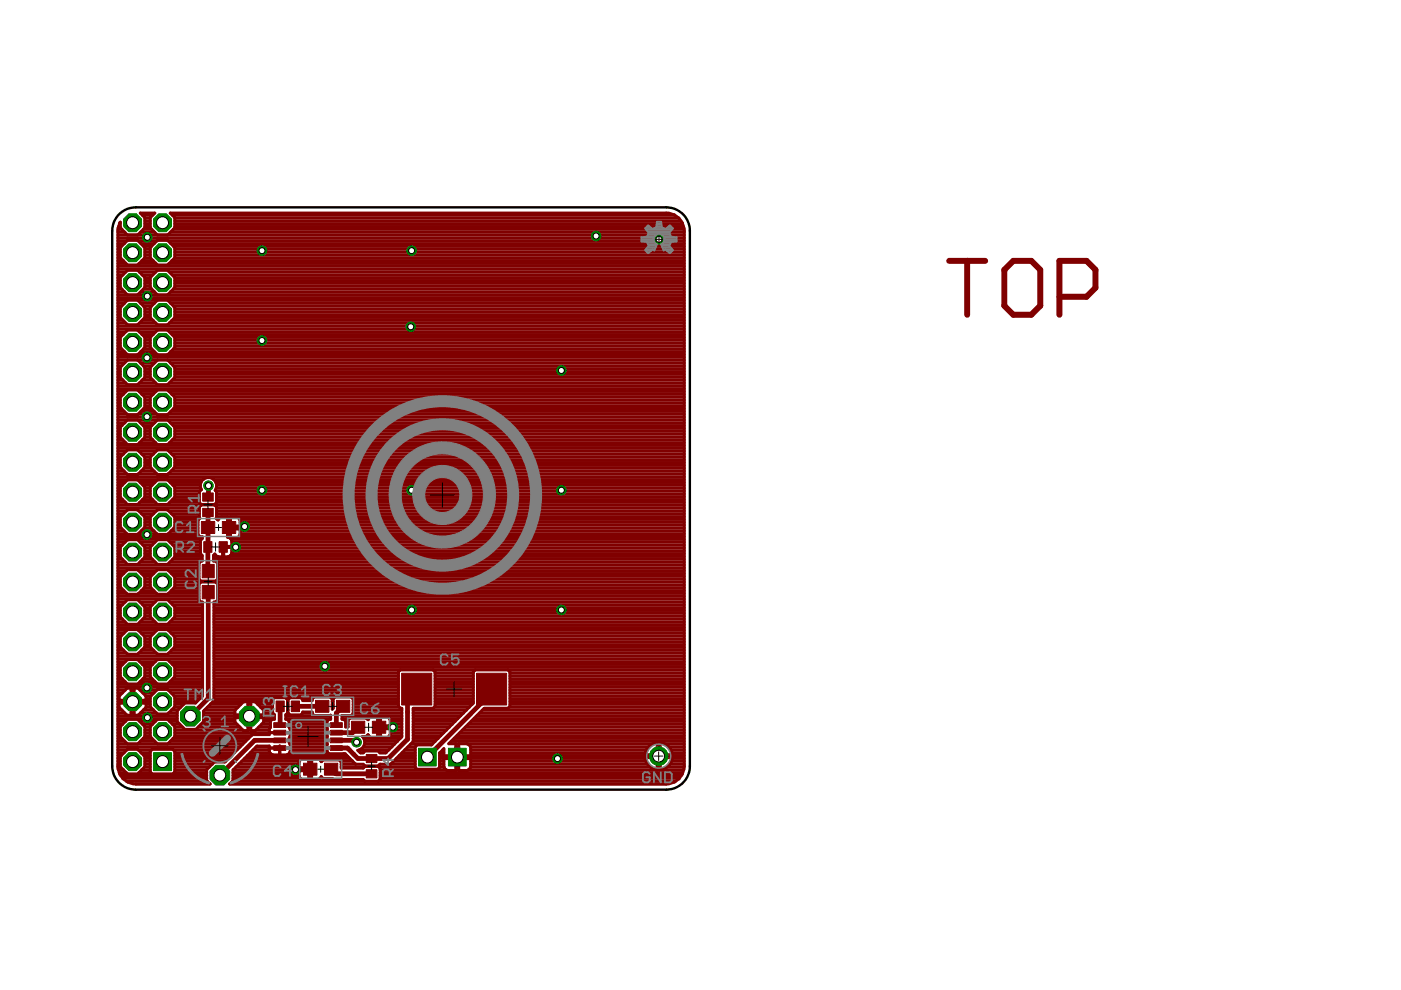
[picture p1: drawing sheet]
<svg xmlns="http://www.w3.org/2000/svg" width="297mm" height="210mm" viewBox="0 0 297 210" stroke-linecap="round" stroke-linejoin="round" font-family="sans-serif">
<path d="M201.3 55.3h7.6M205.1 55.3v11.4M214.8 55.3h3.9l1.9 1.9v7.6l-1.9 1.9h-3.9l-1.9-1.9v-7.6zM224.6 62.9h5.8l1.9-1.9v-3.8l-1.9-1.9h-5.8v11.4" fill="none" stroke="#800000" stroke-width="1.3"/>
<g fill="#800000" stroke="#800000" stroke-width=".21">
<path d="M70 153.2h2.6v1h-2.6z"/>
<path d="M70 154.8h2.6v1.1h-2.6z"/>
<path d="M70 156.5h2.6v1h-2.6z"/>
<path d="M70 158.1h2.6v1h-2.6z"/>
<path d="M58 158.1h2.6v1h-2.6z"/>
<path d="M58 156.5h2.6v1h-2.6z"/>
<path d="M58 154.8h2.6v1.1h-2.6z"/>
<path d="M58 153.2h2.6v1h-2.6z"/>
<path d="M43 104.5h2.2v1.8h-2.2z"/>
<path d="M43 107.8h2.2v1.7h-2.2z"/>
<path d="M47.1 110.6h2.9v2.5h-2.9z"/>
<path d="M42.7 110.6h2.8v2.5h-2.8z"/>
<path d="M46.5 114.9h1.7v2.2h-1.7z"/>
<path d="M43.2 114.9h1.7v2.2h-1.7z"/>
<path d="M42.9 124.1h2.5v2.9h-2.5z"/>
<path d="M42.9 119.7h2.5v2.8h-2.5z"/>
<path d="M58.5 148.6h1.8v2.3h-1.8z"/>
<path d="M61.8 148.6h1.7v2.3h-1.7z"/>
<path d="M66.9 148.5h2.8v2.5h-2.8z"/>
<path d="M71.3 148.5h2.9v2.5h-2.9z"/>
<path d="M77.7 163.2h2.2v1.7h-2.2z"/>
<path d="M77.7 160h2.2v1.7h-2.2z"/>
<path d="M68.8 161.8h2.8v2.6h-2.8z"/>
<path d="M64.3 161.8h2.9v2.6h-2.9z"/>
<path d="M85.2 142.7h6.3v6.8h-6.3z"/>
<path d="M101 142.7h6.4v6.8h-6.4z"/>
<path d="M74.5 152.9h2.8v2.6h-2.8z"/>
<path d="M79 152.9h2.8v2.6h-2.8z"/>
</g>
<g fill="none" stroke="#800000" stroke-width=".63">
<path d="M25 49.8h120.1M25 59.5h.5M25 58.9h.5M25 58.3h1.1M25 57.7h1.7M25 57.1h120.1M25 56.5h120.1M25 55.9h1.7M25 55.2h1.1M25 54.7h.5M25 54h.5M25 53.4h.5"/>
<path d="M25 52.8h.5M25 52.2h.7M25 51.6h1.4M25 51h1.9M25 50.4h120.1M25 49.2h1.4M25 48.6h.8M25.1 48h.4M25.4 47.4h.1M25.5 54.7v-2.2l1.5-1.5h2.2l1.5 1.5v2.2M25.5 54.7l1.5 1.5h2.2l1.5-1.5M27 49.8l-1.5-1.5v-1.2l-.5 1.3v.6v113.4a3.8 3.8 0 0 0 3.8 3.8"/>
<path d="M29.2 49.8l1.5-1.5v-2.2l-1-.9h3.1l-.9 .9v2.2l1.5 1.5M29.3 51h4M29.5 55.9h3.6M29.5 57.7h3.5M29.8 49.2h3M29.9 51.6h2.8M30.1 55.2h2.4M30.1 58.3h2.3M30.2 45.6h2.2M30.4 48.6h1.8M30.5 52.2h1.6M30.7 54.7h1.2"/>
<path d="M30.7 59.5h1.2M30.7 58.9h1.2M30.7 54h1.2M30.7 53.4h1.2M30.7 52.8h1.2M30.7 48h1.2M30.7 47.4h1.2M30.7 46.8h1.2M30.7 46.2h1.2M31.9 54.7l1.5 1.5h2.1l1.6-1.5M31.9 54.7v-2.2l1.5-1.5h2.1l1.6 1.5v2.2M35.5 49.8l1.6-1.5v-2.2l-1-.9h105.2a3.8 3.8 0 0 1 3.8 3.8v113.4a3.8 3.8 0 0 1-3.8 3.8"/>
<path d="M35.6 51h109.5M35.8 55.9h109.3M35.9 57.7h109.2M36.1 49.2h109M36.2 51.6h108.9M36.4 55.2h108.7M36.5 58.3h108.6M36.5 45.6h106.5M36.7 48.6h108.3M36.8 52.2h108.3M37 54.7h108.1M37.1 59.5h108"/>
<path d="M37.1 58.9h108M37.1 54h108M37.1 53.4h108M37.1 52.8h108M37.1 48h107.8M37.1 47.4h107.6M37.1 46.8h107.3M37.1 46.2h106.8M25 62.5h120.1M25 80h.5M25 79.4h.5M25 78.8h.5"/>
<path d="M25 78.2h.5M25 77.6h.8M25 77h1.4M25 76.4h2M25 75.8h120.1M25 75.2h2M25 74.5h1.4M25 74h.8M25 73.3h.5M25 72.7h.5M25 72.1h.5M25 71.5h.5"/>
<path d="M25 70.9h1.1M25 70.3h1.7M25 69.7h120.1M25 69.1h120.1M25 68.5h1.7M25 67.9h1.1M25 67.3h.5M25 66.7h.5M25 66.1h.5M25 65.5h.5M25 64.9h.8M25 64.3h1.4"/>
<path d="M25 63.7h2M25 63.1h120.1M25 61.9h1.4M25 61.3h.8M25 60.7h.5M25 60.1h.5M25.5 67.3v-2.1l1.5-1.6h2.2l1.5 1.6v2.1M25.5 67.3l1.5 1.6h2.2l1.5-1.6M27 62.5l-1.5-1.5v-2.2l1.5-1.5h2.2l1.5 1.5v2.2l-1.5 1.5M29.2 76.4h4.2M29.2 75.2h4.1M29.2 63.7h4.1"/>
<path d="M29.5 70.3h3.5M29.5 68.5h3.5M29.8 77h3M29.8 61.9h2.9M29.8 64.3h2.9M29.8 74.5h2.9M30.1 70.9h2.3M30.1 67.9h2.3M30.4 77.6h1.8M30.4 61.3h1.8M30.4 74h1.7M30.4 64.9h1.7"/>
<path d="M30.7 80h1.2M30.7 79.4h1.2M30.7 78.8h1.2M30.7 78.2h1.2M30.7 73.3h1.2M30.7 72.7h1.2M30.7 72.1h1.2M30.7 71.5h1.2M30.7 67.3h1.2M30.7 66.7h1.2M30.7 66.1h1.2M30.7 65.5h1.2"/>
<path d="M30.7 60.7h1.2M30.7 60.1h1.2M31.9 67.3v-2.1l1.5-1.6h2.1l1.6 1.6v2.1M31.9 67.3l1.5 1.6h2.1l1.6-1.6M33.4 62.5l-1.5-1.5v-2.2l1.5-1.5h2.1l1.6 1.5v2.2l-1.6 1.5M35.5 76.4h109.6M35.6 75.2h109.5M35.6 63.7h109.5M35.9 70.3h109.2M35.9 68.5h109.2M36.2 77h108.9M36.2 61.9h108.9"/>
<path d="M36.2 64.3h108.9M36.2 74.5h108.9M36.5 70.9h108.6M36.5 67.9h108.6M36.7 77.6h108.4M36.8 61.3h108.3M36.8 74h108.3M36.8 64.9h108.3M37.1 80h108M37.1 79.4h108M37.1 78.8h108M37.1 78.2h108"/>
<path d="M37.1 73.3h108M37.1 72.7h108M37.1 72.1h108M37.1 71.5h108M37.1 67.3h108M37.1 66.7h108M37.1 66.1h108M37.1 65.5h108M37.1 60.7h108M37.1 60.1h108M25 89h120.1M25 99.9h1.3"/>
<path d="M25 99.3h.7M25 98.7h.5M25 98.1h.5M25 97.5h.5M25 96.9h.6M25 96.3h1.2M25 95.7h1.8M25 95.1h120.1M25 94.4h120.1M25 93.9h1.6M25 93.2h1M25 92.6h.5"/>
<path d="M25 92h.5M25 91.4h.5M25 90.8h.5M25 90.2h.8M25 89.6h1.5M25 88.4h120.1M25 87.8h1.9M25 87.2h1.3M25 86.6h.7M25 86h.5M25 85.4h.5M25 84.8h.5"/>
<path d="M25 84.2h.5M25 83.6h1.1M25 83h1.7M25 82.4h120.1M25 81.8h120.1M25 81.2h1.6M25 80.6h1.1M27 89l-1.5 1.6v2.1l1.5 1.6h2.2l1.5-1.6v-2.1l-1.5-1.6M29.3 87.8h4M29.4 95.7h3.7M29.5 83h3.6M29.5 81.2h3.5"/>
<path d="M29.6 93.9h3.4M29.8 89.6h3M29.9 87.2h2.8M29.9 99.9h2.8M30.1 96.3h2.4M30.1 83.6h2.4M30.2 80.6h2.2M30.2 93.2h2.2M30.4 90.2h1.8M30.5 86.6h1.6M30.5 99.3h1.5M30.6 96.9h1.3"/>
<path d="M30.7 84.2h1.2M30.7 98.7h1.2M30.7 98.1h1.2M30.7 97.5h1.2M30.7 92.6h1.2M30.7 92h1.2M30.7 91.4h1.2M30.7 90.8h1.2M30.7 86h1.2M30.7 85.4h1.2M30.7 84.8h1.2M31.9 84.2v2.2l1.5 1.5h2.1l1.6-1.5v-2.2"/>
<path d="M31.9 84.2l1.5-1.5h2.1l1.6 1.5M33.4 89l-1.5 1.6v2.1l1.5 1.6h2.1l1.6-1.6v-2.1l-1.6-1.6M35.6 87.8h109.5M35.8 95.7h109.3M35.8 83h109.3M35.9 81.2h109.2M35.9 93.9h109.2M36.1 89.6h109M36.2 87.2h108.9M36.3 99.9h108.8M36.4 96.3h108.7M36.4 83.6h108.7"/>
<path d="M36.5 80.6h108.6M36.5 93.2h108.6M36.7 90.2h108.4M36.8 86.6h108.3M36.9 99.3h108.2M37 96.9h108.1M37 84.2h108.1M37.1 98.7h108M37.1 98.1h108M37.1 97.5h108M37.1 92.6h108M37.1 92h108"/>
<path d="M37.1 91.4h108M37.1 90.8h108M37.1 86h108M37.1 85.4h108M37.1 84.8h108M25 119.8h17.2M25 119.2h1.6M25 118.6h1M25 118h.5M25 117.4h.5M25 116.8h.5M25 116.2h.5"/>
<path d="M25 115.6h.9M25 115h1.5M25 114.4h17.7M25 113.7h17.3M25 113.2h1.9M25 112.5h1.3M25 112h.7M25 111.3h.5M25 110.7h.5M25 110.1h.5M25 109.5h.6M25 108.9h1.2"/>
<path d="M25 108.3h1.8M25 107.7h17.3M25 107.1h17.6M25 106.5h1.6M25 105.9h1M25 105.3h.5M25 104.7h.5M25 104.1h.5M25 103.5h.5M25 102.9h.9M25 102.3h1.5M25 101.7h18.1"/>
<path d="M25 101.1h120.1M25 100.5h1.9M29.3 100.5h4M29.3 113.2h3.9M29.4 108.3h3.7M29.6 106.5h3.3M29.7 119.2h3.2M29.7 115h3.2M29.7 102.3h3.1M29.9 112.5h2.7M30 108.9h2.5M30.2 105.9h2.1"/>
<path d="M30.2 118.6h2.1M30.3 115.6h2M30.3 102.9h1.9M30.5 112h1.5M30.6 109.5h1.3M30.7 118h1.2M30.7 117.4h1.2M30.7 116.8h1.2M30.7 116.2h1.2M30.7 111.3h1.2M30.7 110.7h1.2M30.7 110.1h1.2"/>
<path d="M30.7 105.3h1.2M30.7 104.7h1.2M30.7 104.1h1.2M30.7 103.5h1.2M35.6 100.5h109.5M35.7 113.2h6.3M35.8 108.3h6.5M36 106.5h6.3M36 119.2h6.4M36 115h6.5M36.1 102.3h6.5M36.3 112.5h5.7"/>
<path d="M36.4 108.9h5.9M36.6 105.9h5.7M36.6 118.6h6.3M36.7 115.6h5.8M36.7 102.9h5.8M36.9 112h5.1M37 109.5h5.3M37.1 118h5.8M37.1 117.4h5.4M37.1 116.8h5.4M37.1 116.2h5.4M37.1 111.3h4.9"/>
<path d="M37.1 110.7h4.9M37.1 110.1h5M37.1 105.3h5.2M37.1 104.7h5.2M37.1 104.1h5.3M37.1 103.5h5.4M42.7 103.8h.1M42.7 102a1.75 1.75 0 0 1 2.5-.5 1.75 1.75 0 0 1 .4 2.4l.3 .3v2.4l-.4 .4h-2.8l-.4-.4v-2.4l.4-.4-.2-.5v-.7zM45.3 118.6h99.8M45.3 118h.8M45.3 101.7h99.8M45.6 107.1h99.5"/>
<path d="M45.8 102.3h99.3M45.8 104.1h99.3M45.8 103.5h99.3M45.9 109.5h99.2M45.9 108.9h99.2M45.9 108.3h99.2M45.9 107.7h99.2M45.9 106.5h99.2M45.9 105.9h99.2M45.9 105.3h99.2M45.9 104.7h99.2M45.9 102.9h99.2"/>
<path d="M45.9 119.2h99.2M46.1 118l-.5-.5-.3 .3v1.2h.4l.4 .4v3.4M46.1 118h1.1v-1.9h1.9v1.4l-.5 .5M46.1 110.1h.2M46.1 119.8h99M47.2 118h.2M47.2 117.4h.2M47.2 116.8h.2M47.2 116.2h.2M48.2 113.7h.7M48.2 113.2h.7M48.2 112.5h.7"/>
<path d="M48.2 111.3h.7M48.2 110.7h.7M48.2 110.1h.7M48.6 118h-1.2v-2.2h1.7v-1.3l-.3-.4-.6-.2v-1.7h2.7v1l-.2 .5-.3 .3-1.5 .1v-4.5l1.5 .1 .5 .5v1.3h-2.7v-1.9l-1.4 .1-.6 .6-.4-.4 .1-2.4-.4-.4h-2.8l-.4 .4 .1 2.4-.4 .4v3.1l.4 .4h.5v.4l-.4 .4v2.8l.4 .4v1.2h-.3l-.4 .4v3.4M48.6 118h96.5M48.9 112h96.2M49 114.4h96.1M49.1 117.4h96M49.1 116.8h96M49.1 116.2h96M49.1 115.6h96M49.1 115h96"/>
<path d="M50.7 113.7h94.4M50.8 110.1h94.3M50.9 113.2h94.2M50.9 112.5h94.2M50.9 111.3h94.2M50.9 110.7h94.2M25 123.4h.5M25 127.6h1.5M25 139.7h17.9M25 139.1h17.9M25 138.5h1.8M25 137.9h1.2"/>
<path d="M25 137.3h.6M25 136.7h.5M25 136.1h.5M25 135.5h.5M25 134.9h.7M25 134.3h1.3M25 133.6h1.9M25 133.1h17.9M25 132.4h17.9M25 131.8h1.5M25 131.2h.9M25 130.6h.5"/>
<path d="M25 130h.5M25 129.4h.5M25 128.8h.5M25 128.2h1M25 127h17.2M25 126.4h17.2M25 125.8h1.8M25 125.2h1.2M25 124.6h.6M25 124h.5M25 122.8h.5M25 122.2h.6"/>
<path d="M25 121.6h1.2M25 121h1.8M25 120.4h17.2M29.4 133.6h3.8M29.4 125.8h3.8M29.4 121h3.8M29.4 138.5h3.8M29.7 127.6h3.2M29.7 131.8h3.2M30 134.3h2.6M30 125.2h2.6M30 137.9h2.6"/>
<path d="M30 121.6h2.6M30.3 128.2h2M30.3 131.2h2M30.6 134.9h1.4M30.6 124.6h1.4M30.6 122.2h1.4M30.6 137.3h1.4M30.7 123.4h1.2M30.7 136.7h1.2M30.7 136.1h1.2M30.7 135.5h1.2M30.7 130.6h1.2"/>
<path d="M30.7 130h1.2M30.7 129.4h1.2M30.7 128.8h1.2M30.7 124h1.2M30.7 122.8h1.2M35.7 133.6h7.2M35.7 125.8h6.5M35.7 121h6.5M35.8 138.5h7.1M36 127.6l6.9 .1v19.9l-1.5 1.5h-2.2l-1.6 1.6v2.3l1.6 1.6h2.3l1.7-1.6v-2.2l2.2-2.2v-20.9l99.7-.1M36 131.8h6.9M36.3 134.3h6.6"/>
<path d="M36.3 125.2h5.9M36.3 137.9h6.6M36.3 121.6h5.9M36.6 128.2h6.3M36.6 131.2h6.3M36.9 134.9h6M36.9 124.6h5.3M36.9 122.2h5.3M37 137.3h5.9M37.1 123.4h108M37.1 136.7h5.8M37.1 136.1h5.8"/>
<path d="M37.1 135.5h5.8M37.1 130.6h5.8M37.1 130h5.8M37.1 129.4h5.8M37.1 128.8h5.8M37.1 124h5.1M37.1 122.8h5.1M42.2 122.8l.4 .4h3.1l.4-.4M42.6 123.4l-.4 .4v3.5l.4 .4M45.4 139.7h99.7M45.4 139.1h99.7M45.4 138.5h99.7"/>
<path d="M45.4 137.9h99.7M45.4 137.3h99.7M45.4 136.7h99.7M45.4 136.1h99.7M45.4 135.5h99.7M45.4 134.9h99.7M45.4 134.3h99.7M45.4 133.6h99.7M45.4 133.1h99.7M45.4 132.4h99.7M45.4 131.8h99.7M45.4 131.2h99.7"/>
<path d="M45.4 130.6h99.7M45.4 130h99.7M45.4 129.4h99.7M45.4 128.8h99.7M45.4 128.2h99.7M45.7 123.4l.4 .4v3.5l-.4 .4M46.1 127h99M46.1 126.4h99M46.1 125.8h99M46.1 125.2h99M46.1 124.6h99M46.1 124h99"/>
<path d="M46.1 122.8h99M46.1 122.2h99M46.1 121.6h99M46.1 121h99M46.1 120.4h99M25 155.4h.5M25 159.6h1.3M25 154.2h.5M25 159h1.9M25 158.4h25.9M25 157.8h26.5M25 157.2h1.5"/>
<path d="M25 156.6h.9M25 156h.5M25 154.8h.5M25 153.6h1M25 153h1.6M25 152.4h12.6M25 151.7h12.6M25 151.2h1.4M25 150.5h.8M25 149.9h.3M25 149.3h.3M25 148.7h2.8"/>
<path d="M25 148.1h.3M25 147.5h.3M25 146.9h.9M25 146.3h1.5M25 145.7h17.9M25 145.1h17.9M25 144.5h1.5M25 143.9h.9M25 143.3h.5M25 142.7h.5M25 142.1h.5M25 141.5h.5"/>
<path d="M25 140.9h1M25 140.3h1.6M25.3 150l1.6 1.6h.9v-5.7h-.9l-1.6 1.7v.9h5.7v-.9l-1.7-1.7h-.9v5.7h.9l1.7-1.6M25.3 150v-.9h5.7v.9M27.8 151.2h.6M27.8 150.5h.6M27.8 149.9h.6M27.8 149.3h.6M27.8 148.1h.6M27.8 147.5h.6M27.8 146.9h.6M27.8 146.3h.6"/>
<path d="M28.4 148.7h3.5M29.3 159h2.9M29.6 153h3.4M29.6 140.3h3.3M29.7 146.3h3.5M29.7 144.5h3.2M29.7 157.2h3.1M29.8 151.2h3.3M29.9 159.6h2M30.2 153.6h2.1M30.2 140.9h2.1M30.3 146.9h2.3"/>
<path d="M30.3 143.9h1.9M30.4 156.6h1.8M30.4 150.5h2.1M30.7 155.4h1.2M30.7 154.2h1.2M30.7 156h1.2M30.7 154.8h1.2M30.7 143.3h1.2M30.7 142.7h1.2M30.7 142.1h1.2M30.7 141.5h1.2M30.9 147.5h1.1"/>
<path d="M31 149.9h.9M31 149.3h.9M31 148.1h.9M32.3 158.9h4.3l.5 .4v4.4l-.5 .4h-4.3l-.4-.4v-4.4zM35.7 146.3h7.2M35.8 151.2h1.8M36 153h1.6M36 140.3h6.9M36.1 144.5h6.8M36.1 157.2h16M36.3 146.9h6.6M36.4 150.5h1.3"/>
<path d="M36.6 153.6h1.5M36.6 140.9h6.3M36.7 143.9h6.2M36.7 156.6h16M36.7 159h13.6M36.9 147.5h6M37 149.9h1.3M37.1 155.4h32.2M37.1 159.6h12.6M37.1 154.2h1.6M37.1 156h16.2M37.1 154.8h14.4"/>
<path d="M37.1 149.3h1.8M37.1 148.7h4.7M37.1 148.1h5.3M37.1 143.3h5.8M37.1 142.7h5.8M37.1 142.1h5.8M37.1 141.5h5.8M42 154.2h8.9M42.6 153.6h7.6M43.2 153h6.6M43.2 152.4h6.6M43.2 151.7h9.4"/>
<path d="M43.2 151.2h6.6M43.4 150.5h6.5M44 149.9h6.5M44.6 149.3h6.5M45.2 148.7h12.6M45.4 148.1h12.6M45.4 147.5h39.1M45.4 146.9h39.1M45.4 146.3h39.1M45.4 145.7h39.1M45.4 145.1h39.1M45.4 144.5h39.1"/>
<path d="M45.4 143.9h39.1M45.4 143.3h39.1M45.4 142.7h39.1M45.4 142.1h39.4M45.4 141.5h99.7M45.4 140.9h99.7M45.4 140.3h99.7M49.8 150.6l1.8-1.8h1v6.1h-1l-1.8-1.8v-.9h6.1v.9l-1.8 1.8h-.9v-6.1h.9l1.8 1.8v1h-6.1zM52.6 154.2h.6M52.6 154.8h.6M52.6 153.6h.6M52.6 153h.6"/>
<path d="M52.6 152.4h.6M52.6 151.2h.6M52.6 150.5h.6M52.6 149.9h.6M52.6 149.3h.6M53.1 159.6h4.1M53.2 151.7h5M53.7 159h3.4M54.3 154.8h2.8M54.3 158.4h2.8M54.7 149.3h3.1M54.9 154.2h2.4"/>
<path d="M55.2 149.9h2.6M55.5 153.6h1.8M55.9 150.5h1.9M55.9 153h1.4M55.9 152.4h2.3M55.9 151.2h1.9M57.1 158.6h4.5M57.8 151.2v-2.9l.4-.4h2.4l.4 .4v2.9M57.8 151.2l.4 .3v1h-.5l-.4 .4v1.3l-.2 .5v1.1h-3.6l-5.8 5.8h-2.3l-1.6 1.6M59.3 155.3v.1M59.3 158.2v1.9M59.3 158.2h.1"/>
<path d="M59.3 159.6h.1M59.3 159h.1M59.3 158.4h.1M60.6 152.4h9.5M60.6 151.7h9.5M60.7 148.1h.6M61 151.2l-.4 .3v1h.3l.4 .4v1.3l.3 .5v1.3M61 151.2h.1M61 150.5h.1M61 149.9h.1M61 149.3h.1M61 148.7h.1"/>
<path d="M61.1 151.2v-2.9l.4-.4h2.3l.4 .4v.2h2v-.3l.4-.4h3.4l.4 .4v2.2l.2-.2v-2l.4-.4h3.5l.4 .4v3.1l-.4 .4h-2v.8h.4l.4 .4v1.2h.5v-1.5l.4-.4h3.4l.4 .4 .2-.3M61.1 151.2l.4 .4h2.3l.4-.4M61.3 154.2h8M61.3 157.2h8M61.3 156.6h8M61.3 153.6h8M61.3 153h8M61.4 159.6h8.1M61.5 157.8h7.9M61.6 156l-.3 .5v.9l.3 .6v1.2l-.4 .7-.5 .2h-2.8l-.5-.2-.3-.4v-1.3h-2.6l-5.1 5.1v2.2l-.7 .7h92.6M61.6 159h7.7M61.6 158.4h7.7"/>
<path d="M61.6 156h7.7M61.6 154.8h7.7M64 148.1h2.3M64.2 151.2v-.2h2v.3l.4 .4 3.5-.1v.9h-.4l-.4 .4v6.5l.4 .4h3.5l2.2 2.2M64.2 151.2h2M69.3 154.5l.1 .1M69.3 156.2h.1M70.4 148.1h.3M70.4 149.9h.2M70.4 149.3h.2M70.4 148.7h.2M72.5 152.4h1.6"/>
<path d="M72.5 151.7h12.7M72.9 159.8h.1M73.3 153.6h.5M73.3 153h.5M74.8 148.1h9.7M74.9 151.2h10.3M74.9 150.5h10.3M74.9 149.9h9.7M74.9 149.3h9.6M74.9 148.7h9.6M76.2 159h6.2M77 158.4h6.1"/>
<path d="M77.1 156.6h7.8M77.3 157.8h6.4M77.3 157.2h7M77.8 152.4h.4M77.8 156h.3M78.2 152.3l.6-.3h1.3v1.9h2.7v-1.1l-.2-.5M80.1 155.4h.6M80.1 156h.6M80.1 154.8h.6M80.1 153.6h.6M80.1 153h.6M80.1 152.4h.6"/>
<path d="M80.5 159.6h1.4M80.7 154.2h4.5M81.8 159.6l3.4-3.4v-6h-.3l-.4-.4v-7.3l.4-.5h6.9l.4 .5v7.3l-.4 .4h-4.2v7l-4.8 4.8M82.6 152.3l-.7-.3h-1.2v4.4h1.2l.5-.2 .4-.6v-1.1h-2.7v1.9h-1.5l-.6-.6-.4 .4h-.8a1.71 1.71 0 0 1 .5 1.7 1.71 1.71 0 0 1-1.4 1.2l.5 .5h.6l.4-.4h2.8l.4 .4M82.6 152.4h2.6M82.6 156h2.6M82.8 155.4h2.4M82.8 154.8h2.4M82.8 153.6h2.4M82.8 153h2.4M85.3 159.6h2.7M85.9 159h2.1"/>
<path d="M86.5 158.4h1.5M87.1 157.8h4.6M87.6 155.4h6.5M87.6 154.2h7.7M87.6 157.2h4.6M87.6 156.6h5.3M87.6 156h5.9M87.6 154.8h7.1M87.6 153.6h8.3M87.6 153h8.9M87.6 152.4h9.5M87.6 151.7h10.1"/>
<path d="M87.6 151.2h10.7M87.6 150.5h11.3M91.9 142.1h8.8M92.1 149.9h7.4M92.2 149.3h7.9M92.2 148.7h8.2M92.2 148.1h8.2M92.2 147.5h8.2M92.2 146.9h8.2M92.2 146.3h8.2M92.2 145.7h8.2M92.2 145.1h8.2"/>
<path d="M92.2 144.5h8.2M92.2 143.9h8.2M92.2 143.3h8.2M92.2 142.7h8.2M93.3 159.6h.8M93.9 159h.2M95.7 157.2h49.4M96.3 156.6h48.8M96.6 159.6h.7M96.6 159h.7M96.6 158.4h.7M96.6 157.8h.7"/>
<path d="M96.9 156h48.2M97.5 155.4h47.6M98.1 154.8h47M98.7 154.2h46.4M99.3 157.8h38.9M99.3 153.6h45.8M99.8 158.4h37.7M99.8 159.6h37M99.8 159h37.3M99.9 153h45.2M100.5 152.4h44.6M100.8 142h6.9l.4 .5v7.3l-.4 .4h-5l-7.6 7.5h1.5v5.7h-1.6l-.7-.4-.2-.5v-1.7h5.7v1.7l-.4 .7-.4 .2h-1.7v-5.7h1.7l.6 .4 .2 .4v1.7h-5.7v-1.5l-.9 1v3l-.4 .4h-4.4l-.4-.4v-4.4l.4-.4h3.1l8.9-8.8v-6.6z"/>
<path d="M101.1 151.7h44M101.7 151.2h43.4M102.3 150.5h42.8M107.8 142.1h37.3M107.9 149.9h37.2M108.1 149.3h37M108.1 148.7h37M108.1 148.1h37M108.1 147.5h37M108.1 146.9h37M108.1 146.3h37M108.1 145.7h37"/>
<path d="M108.1 145.1h37M108.1 144.5h37M108.1 143.9h37M108.1 143.3h37M108.1 142.7h37M137.8 158.1l.7-.5 .8-.2v5.8a2.92 2.92 0 0 1-2.6-2.6h5.9a2.92 2.92 0 0 1-2.6 2.6v-5.8a2.87 2.87 0 0 1 2.6 2.6h-5.9l.5-1.2zM139.3 159.6h.7M139.3 159h.7M139.3 158.4h.7M139.3 157.8h.7M141.1 157.8h4M141.8 158.4h3.3"/>
<path d="M142.2 159h2.9M142.5 159.6h2.6M25 162h.5M25 162.6h.5M25 161.4h.5M25 160.8h.5M25 160.2h.7M25.1 163.2h1M25.3 163.8h1.5M25.6 164.4h18.2M26 165h17.8M26.8 165.6h17.1"/>
<path d="M29.5 163.8h2.5M30.1 163.2h1.8M30.5 160.2h1.4M30.7 162.6h1.2M30.7 162h1.2M30.7 161.4h1.2M30.7 160.8h1.2M36.9 163.8h6.9M37.1 162h7.9M37.1 163.2h6.7M37.1 162.6h7.3M37.1 161.4h10.8"/>
<path d="M37.1 160.8h11.4M37.1 160.2h12M43.8 163.2v2.3l.7 .7h-15.8M49.3 165.6h94M49.4 165h14.3M49.4 164.4h14M49.4 163.8h14M49.5 163.2h15.9M50.1 162.6h13.3M50.7 162h12.7M51.3 161.4h12.2M51.9 160.8h22.3"/>
<path d="M52.5 160.2h21.1M65.4 162h.7M65.4 165h.7M65.4 164.4h.7M65.4 163.8h.7M65.4 162.6h.7M65.4 161.4h.7M67.9 165h.6M68.1 161.4h.1M72.2 161.4h2.6M72.3 162h4.7l.4 .4h2.8l.4-.4h7.4M72.3 162.6h5"/>
<path d="M77.4 165.7l-.4-.4h-6.3l-.2-.2h-2l-.4-.4-.3 .4-.5 .2h-1.2v-1.9h-2.7l.1 1.3 .3 .4 .4 .2h1.2v-4.4h-1.4l-.5 .5-.1 1.4h2.7v-1.9h1.5l.5 .6 .4-.4h3.4l.4 .4v1.4h4.7l.4-.4h2.8l.4 .4v2.3l-.4 .5M80.3 162.6h7.7M80.6 165h63.4M80.6 164.4h63.9M80.6 163.8h64.2M80.6 163.2h13.9M83.4 161.4h4.6M84.1 160.8h3.9M84.6 160.2h3.4M93.2 162h.9M93.2 162.6h.9M93.2 161.4h.9"/>
<path d="M93.2 160.8h3.4M93.2 160.2h.9M96.6 162h.7M96.6 163.2h.7M96.6 162.6h.7M96.6 161.4h.7M96.6 160.2h.7M97.3 160.8h39.5M99.4 163.2h39.8M99.8 162.6h38M99.8 162h37.5M99.8 161.4h37.1"/>
<path d="M99.8 160.2h39.5M139.3 162h.7M139.3 163.2h.7M139.3 162.6h.7M139.3 161.4h.7M139.3 160.8h.7M140 160.2h5.1M140.1 163.2h4.9M141.5 162.6h3.6M142 162h3.1M142.4 161.4h2.7M142.5 160.8h2.6"/>
<circle cx="28.1" cy="72.6" r="2.82"/>
<circle cx="28.1" cy="79" r="2.82"/>
<circle cx="34.5" cy="72.6" r="2.82"/>
<circle cx="34.5" cy="79" r="2.82"/>
<circle cx="28.1" cy="85.3" r="2.82"/>
<circle cx="28.1" cy="98" r="2.82"/>
<circle cx="34.5" cy="98" r="2.82"/>
<circle cx="28.1" cy="104.4" r="2.82"/>
<circle cx="28.1" cy="110.7" r="2.82"/>
<circle cx="28.1" cy="117.1" r="2.82"/>
<circle cx="34.5" cy="104.4" r="2.82"/>
<circle cx="34.5" cy="110.7" r="2.82"/>
<circle cx="34.5" cy="117.1" r="2.82"/>
<circle cx="28.1" cy="129.8" r="2.82"/>
<circle cx="28.1" cy="123.4" r="2.82"/>
<circle cx="28.1" cy="136.1" r="2.82"/>
<circle cx="34.5" cy="136.1" r="2.82"/>
<circle cx="34.5" cy="129.8" r="2.82"/>
<circle cx="34.5" cy="123.4" r="2.82"/>
<circle cx="28.1" cy="142.4" r="2.81"/>
<circle cx="28.1" cy="155.1" r="2.82"/>
<circle cx="34.5" cy="148.8" r="2.82"/>
<circle cx="34.5" cy="142.4" r="2.81"/>
<circle cx="34.5" cy="155.1" r="2.82"/>
<circle cx="28.1" cy="161.5" r="2.82"/>
</g>
<g fill="none" stroke="#800000" stroke-width="1">
<path d="M44.1 108.6h.1M44.1 108.6l.1 12.5M44.2 103l-.1 2.4M44.2 125.5v22.6l-3.8 3.7M59.3 157h-5.3l-7.4 7.4M59.4 149.8l-.1 3.9M62.6 149.8h5.7M71.3 157h3.9l.4 .4M72.7 149.8l-1.4 1.4v2.5M75.9 154.2l-1.1 1.1h-3.5M88.3 146.1l-1.9 2v8.6l-4.1 4.1h-6.4l-2.2-2.2h-2.4M104.2 146.1v.8l-13.6 13.6"/>
<path d="M70.2 163.1l1 1h7.6"/>
</g>
<circle cx="46.6" cy="164.4" r="2.27" fill="#008000" stroke="#008000" stroke-width=".21"/>
<circle cx="46.6" cy="164.4" r="1.25" fill="#fff" stroke="#000" stroke-width=".21"/>
<circle cx="40.4" cy="151.8" r="2.27" fill="#008000" stroke="#008000" stroke-width=".21"/>
<circle cx="40.4" cy="151.8" r="1.25" fill="#fff" stroke="#000" stroke-width=".21"/>
<circle cx="52.9" cy="151.8" r="2.27" fill="#008000" stroke="#008000" stroke-width=".21"/>
<circle cx="52.9" cy="151.8" r="1.25" fill="#fff" stroke="#000" stroke-width=".21"/>
<path d="M88.7 158.6h3.8v3.8h-3.8z" fill="#008000" stroke="#008000" stroke-width=".21"/>
<circle cx="90.6" cy="160.5" r="1.25" fill="#fff" stroke="#000" stroke-width=".21"/>
<path d="M95.1 158.6h3.7v3.8h-3.7z" fill="#008000" stroke="#008000" stroke-width=".21"/>
<circle cx="97" cy="160.5" r="1.25" fill="#fff" stroke="#000" stroke-width=".21"/>
<circle cx="28.1" cy="161.5" r="2.06" fill="#008000" stroke="#008000" stroke-width=".21"/>
<circle cx="28.1" cy="161.5" r="1.27" fill="#fff" stroke="#000" stroke-width=".21"/>
<path d="M32.6 159.6h3.8v3.8h-3.8z" fill="#008000" stroke="#008000" stroke-width=".21"/>
<circle cx="34.5" cy="161.5" r="1.27" fill="#fff" stroke="#000" stroke-width=".21"/>
<circle cx="28.1" cy="155.1" r="2.06" fill="#008000" stroke="#008000" stroke-width=".21"/>
<circle cx="28.1" cy="155.1" r="1.27" fill="#fff" stroke="#000" stroke-width=".21"/>
<circle cx="34.5" cy="155.1" r="2.06" fill="#008000" stroke="#008000" stroke-width=".21"/>
<circle cx="34.5" cy="155.1" r="1.27" fill="#fff" stroke="#000" stroke-width=".21"/>
<circle cx="28.1" cy="148.8" r="2.06" fill="#008000" stroke="#008000" stroke-width=".21"/>
<circle cx="28.1" cy="148.8" r="1.27" fill="#fff" stroke="#000" stroke-width=".21"/>
<circle cx="34.5" cy="148.8" r="2.06" fill="#008000" stroke="#008000" stroke-width=".21"/>
<circle cx="34.5" cy="148.8" r="1.27" fill="#fff" stroke="#000" stroke-width=".21"/>
<circle cx="28.1" cy="142.4" r="2.06" fill="#008000" stroke="#008000" stroke-width=".21"/>
<circle cx="28.1" cy="142.4" r="1.27" fill="#fff" stroke="#000" stroke-width=".21"/>
<circle cx="34.5" cy="142.4" r="2.06" fill="#008000" stroke="#008000" stroke-width=".21"/>
<circle cx="34.5" cy="142.4" r="1.27" fill="#fff" stroke="#000" stroke-width=".21"/>
<circle cx="28.1" cy="136.1" r="2.06" fill="#008000" stroke="#008000" stroke-width=".21"/>
<circle cx="28.1" cy="136.1" r="1.27" fill="#fff" stroke="#000" stroke-width=".21"/>
<circle cx="34.5" cy="136.1" r="2.06" fill="#008000" stroke="#008000" stroke-width=".21"/>
<circle cx="34.5" cy="136.1" r="1.27" fill="#fff" stroke="#000" stroke-width=".21"/>
<circle cx="28.1" cy="129.8" r="2.06" fill="#008000" stroke="#008000" stroke-width=".21"/>
<circle cx="28.1" cy="129.8" r="1.27" fill="#fff" stroke="#000" stroke-width=".21"/>
<circle cx="34.5" cy="129.8" r="2.06" fill="#008000" stroke="#008000" stroke-width=".21"/>
<circle cx="34.5" cy="129.8" r="1.27" fill="#fff" stroke="#000" stroke-width=".21"/>
<circle cx="28.1" cy="123.4" r="2.06" fill="#008000" stroke="#008000" stroke-width=".21"/>
<circle cx="28.1" cy="123.4" r="1.27" fill="#fff" stroke="#000" stroke-width=".21"/>
<circle cx="34.5" cy="123.4" r="2.06" fill="#008000" stroke="#008000" stroke-width=".21"/>
<circle cx="34.5" cy="123.4" r="1.27" fill="#fff" stroke="#000" stroke-width=".21"/>
<circle cx="28.1" cy="117.1" r="2.06" fill="#008000" stroke="#008000" stroke-width=".21"/>
<circle cx="28.1" cy="117.1" r="1.27" fill="#fff" stroke="#000" stroke-width=".21"/>
<circle cx="34.5" cy="117.1" r="2.06" fill="#008000" stroke="#008000" stroke-width=".21"/>
<circle cx="34.5" cy="117.1" r="1.27" fill="#fff" stroke="#000" stroke-width=".21"/>
<circle cx="28.1" cy="110.7" r="2.06" fill="#008000" stroke="#008000" stroke-width=".21"/>
<circle cx="28.1" cy="110.7" r="1.27" fill="#fff" stroke="#000" stroke-width=".21"/>
<circle cx="34.5" cy="110.7" r="2.06" fill="#008000" stroke="#008000" stroke-width=".21"/>
<circle cx="34.5" cy="110.7" r="1.27" fill="#fff" stroke="#000" stroke-width=".21"/>
<circle cx="28.1" cy="104.4" r="2.06" fill="#008000" stroke="#008000" stroke-width=".21"/>
<circle cx="28.1" cy="104.4" r="1.27" fill="#fff" stroke="#000" stroke-width=".21"/>
<circle cx="34.5" cy="104.4" r="2.06" fill="#008000" stroke="#008000" stroke-width=".21"/>
<circle cx="34.5" cy="104.4" r="1.27" fill="#fff" stroke="#000" stroke-width=".21"/>
<circle cx="28.1" cy="98" r="2.06" fill="#008000" stroke="#008000" stroke-width=".21"/>
<circle cx="28.1" cy="98" r="1.27" fill="#fff" stroke="#000" stroke-width=".21"/>
<circle cx="34.5" cy="98" r="2.06" fill="#008000" stroke="#008000" stroke-width=".21"/>
<circle cx="34.5" cy="98" r="1.27" fill="#fff" stroke="#000" stroke-width=".21"/>
<circle cx="28.1" cy="91.7" r="2.06" fill="#008000" stroke="#008000" stroke-width=".21"/>
<circle cx="28.1" cy="91.7" r="1.27" fill="#fff" stroke="#000" stroke-width=".21"/>
<circle cx="34.5" cy="91.7" r="2.06" fill="#008000" stroke="#008000" stroke-width=".21"/>
<circle cx="34.5" cy="91.7" r="1.27" fill="#fff" stroke="#000" stroke-width=".21"/>
<circle cx="28.1" cy="85.3" r="2.06" fill="#008000" stroke="#008000" stroke-width=".21"/>
<circle cx="28.1" cy="85.3" r="1.27" fill="#fff" stroke="#000" stroke-width=".21"/>
<circle cx="34.5" cy="85.3" r="2.06" fill="#008000" stroke="#008000" stroke-width=".21"/>
<circle cx="34.5" cy="85.3" r="1.27" fill="#fff" stroke="#000" stroke-width=".21"/>
<circle cx="28.1" cy="79" r="2.06" fill="#008000" stroke="#008000" stroke-width=".21"/>
<circle cx="28.1" cy="79" r="1.27" fill="#fff" stroke="#000" stroke-width=".21"/>
<circle cx="34.5" cy="79" r="2.06" fill="#008000" stroke="#008000" stroke-width=".21"/>
<circle cx="34.5" cy="79" r="1.27" fill="#fff" stroke="#000" stroke-width=".21"/>
<circle cx="28.1" cy="72.6" r="2.06" fill="#008000" stroke="#008000" stroke-width=".21"/>
<circle cx="28.1" cy="72.6" r="1.27" fill="#fff" stroke="#000" stroke-width=".21"/>
<circle cx="34.5" cy="72.6" r="2.06" fill="#008000" stroke="#008000" stroke-width=".21"/>
<circle cx="34.5" cy="72.6" r="1.27" fill="#fff" stroke="#000" stroke-width=".21"/>
<circle cx="28.1" cy="66.3" r="2.06" fill="#008000" stroke="#008000" stroke-width=".21"/>
<circle cx="28.1" cy="66.3" r="1.27" fill="#fff" stroke="#000" stroke-width=".21"/>
<circle cx="34.5" cy="66.3" r="2.06" fill="#008000" stroke="#008000" stroke-width=".21"/>
<circle cx="34.5" cy="66.3" r="1.27" fill="#fff" stroke="#000" stroke-width=".21"/>
<circle cx="28.1" cy="59.9" r="2.06" fill="#008000" stroke="#008000" stroke-width=".21"/>
<circle cx="28.1" cy="59.9" r="1.27" fill="#fff" stroke="#000" stroke-width=".21"/>
<circle cx="34.5" cy="59.9" r="2.06" fill="#008000" stroke="#008000" stroke-width=".21"/>
<circle cx="34.5" cy="59.9" r="1.27" fill="#fff" stroke="#000" stroke-width=".21"/>
<circle cx="28.1" cy="53.6" r="2.06" fill="#008000" stroke="#008000" stroke-width=".21"/>
<circle cx="28.1" cy="53.6" r="1.27" fill="#fff" stroke="#000" stroke-width=".21"/>
<circle cx="34.5" cy="53.6" r="2.06" fill="#008000" stroke="#008000" stroke-width=".21"/>
<circle cx="34.5" cy="53.6" r="1.27" fill="#fff" stroke="#000" stroke-width=".21"/>
<circle cx="28.1" cy="47.2" r="2.06" fill="#008000" stroke="#008000" stroke-width=".21"/>
<circle cx="28.1" cy="47.2" r="1.27" fill="#fff" stroke="#000" stroke-width=".21"/>
<circle cx="34.5" cy="47.2" r="2.06" fill="#008000" stroke="#008000" stroke-width=".21"/>
<circle cx="34.5" cy="47.2" r="1.27" fill="#fff" stroke="#000" stroke-width=".21"/>
<circle cx="139.7" cy="160.3" r="1.97" fill="#008000" stroke="#008000" stroke-width=".21"/>
<circle cx="139.7" cy="160.3" r="1.25" fill="#fff" stroke="#000" stroke-width=".21"/>
<circle cx="55.5" cy="103.9" r="1.02" fill="#008000" stroke="#008000" stroke-width=".21"/>
<circle cx="55.5" cy="103.9" r=".64" fill="#fff" stroke="#000" stroke-width=".21"/>
<circle cx="55.5" cy="72.2" r="1.02" fill="#008000" stroke="#008000" stroke-width=".21"/>
<circle cx="55.5" cy="72.2" r=".64" fill="#fff" stroke="#000" stroke-width=".21"/>
<circle cx="87.1" cy="69.3" r="1.02" fill="#008000" stroke="#008000" stroke-width=".21"/>
<circle cx="87.1" cy="69.3" r=".64" fill="#fff" stroke="#000" stroke-width=".21"/>
<circle cx="119" cy="78.5" r="1.02" fill="#008000" stroke="#008000" stroke-width=".21"/>
<circle cx="119" cy="78.5" r=".64" fill="#fff" stroke="#000" stroke-width=".21"/>
<circle cx="119" cy="103.9" r="1.02" fill="#008000" stroke="#008000" stroke-width=".21"/>
<circle cx="119" cy="103.9" r=".64" fill="#fff" stroke="#000" stroke-width=".21"/>
<circle cx="87.3" cy="129.3" r="1.02" fill="#008000" stroke="#008000" stroke-width=".21"/>
<circle cx="87.3" cy="129.3" r=".64" fill="#fff" stroke="#000" stroke-width=".21"/>
<circle cx="126.4" cy="50" r="1.02" fill="#008000" stroke="#008000" stroke-width=".21"/>
<circle cx="126.4" cy="50" r=".64" fill="#fff" stroke="#000" stroke-width=".21"/>
<circle cx="87.3" cy="53.1" r="1.02" fill="#008000" stroke="#008000" stroke-width=".21"/>
<circle cx="87.3" cy="53.1" r=".64" fill="#fff" stroke="#000" stroke-width=".21"/>
<circle cx="55.5" cy="53.1" r="1.02" fill="#008000" stroke="#008000" stroke-width=".21"/>
<circle cx="55.5" cy="53.1" r=".64" fill="#fff" stroke="#000" stroke-width=".21"/>
<circle cx="50" cy="116" r="1.02" fill="#008000" stroke="#008000" stroke-width=".21"/>
<circle cx="50" cy="116" r=".64" fill="#fff" stroke="#000" stroke-width=".21"/>
<circle cx="51.9" cy="111.6" r="1.02" fill="#008000" stroke="#008000" stroke-width=".21"/>
<circle cx="51.9" cy="111.6" r=".64" fill="#fff" stroke="#000" stroke-width=".21"/>
<circle cx="118.2" cy="160.8" r="1.02" fill="#008000" stroke="#008000" stroke-width=".21"/>
<circle cx="118.2" cy="160.8" r=".64" fill="#fff" stroke="#000" stroke-width=".21"/>
<circle cx="139.7" cy="50.7" r="1.02" fill="#008000" stroke="#008000" stroke-width=".21"/>
<circle cx="139.7" cy="50.7" r=".64" fill="#fff" stroke="#000" stroke-width=".21"/>
<circle cx="68.9" cy="141.3" r="1.02" fill="#008000" stroke="#008000" stroke-width=".21"/>
<circle cx="68.9" cy="141.3" r=".64" fill="#fff" stroke="#000" stroke-width=".21"/>
<circle cx="62.7" cy="163.2" r="1.02" fill="#008000" stroke="#008000" stroke-width=".21"/>
<circle cx="62.7" cy="163.2" r=".64" fill="#fff" stroke="#000" stroke-width=".21"/>
<circle cx="83.3" cy="154.2" r="1.02" fill="#008000" stroke="#008000" stroke-width=".21"/>
<circle cx="83.3" cy="154.2" r=".64" fill="#fff" stroke="#000" stroke-width=".21"/>
<circle cx="87.3" cy="103.9" r="1.02" fill="#008000" stroke="#008000" stroke-width=".21"/>
<circle cx="87.3" cy="103.9" r=".64" fill="#fff" stroke="#000" stroke-width=".21"/>
<circle cx="31.2" cy="50.3" r="1.02" fill="#008000" stroke="#008000" stroke-width=".21"/>
<circle cx="31.2" cy="50.3" r=".64" fill="#fff" stroke="#000" stroke-width=".21"/>
<circle cx="31.2" cy="62.8" r="1.02" fill="#008000" stroke="#008000" stroke-width=".21"/>
<circle cx="31.2" cy="62.8" r=".64" fill="#fff" stroke="#000" stroke-width=".21"/>
<circle cx="31.2" cy="75.9" r="1.02" fill="#008000" stroke="#008000" stroke-width=".21"/>
<circle cx="31.2" cy="75.9" r=".64" fill="#fff" stroke="#000" stroke-width=".21"/>
<circle cx="31.2" cy="88.3" r="1.02" fill="#008000" stroke="#008000" stroke-width=".21"/>
<circle cx="31.2" cy="88.3" r=".64" fill="#fff" stroke="#000" stroke-width=".21"/>
<circle cx="31.2" cy="113.3" r="1.02" fill="#008000" stroke="#008000" stroke-width=".21"/>
<circle cx="31.2" cy="113.3" r=".64" fill="#fff" stroke="#000" stroke-width=".21"/>
<circle cx="31.2" cy="145.8" r="1.02" fill="#008000" stroke="#008000" stroke-width=".21"/>
<circle cx="31.2" cy="145.8" r=".64" fill="#fff" stroke="#000" stroke-width=".21"/>
<circle cx="31.2" cy="152.2" r="1.02" fill="#008000" stroke="#008000" stroke-width=".21"/>
<circle cx="31.2" cy="152.2" r=".64" fill="#fff" stroke="#000" stroke-width=".21"/>
<circle cx="119" cy="129.3" r="1.02" fill="#008000" stroke="#008000" stroke-width=".21"/>
<circle cx="119" cy="129.3" r=".64" fill="#fff" stroke="#000" stroke-width=".21"/>
<circle cx="75.6" cy="157.4" r="1.02" fill="#008000" stroke="#008000" stroke-width=".21"/>
<circle cx="75.6" cy="157.4" r=".64" fill="#fff" stroke="#000" stroke-width=".21"/>
<circle cx="44.2" cy="103" r="1.02" fill="#008000" stroke="#008000" stroke-width=".21"/>
<circle cx="44.2" cy="103" r=".64" fill="#fff" stroke="#000" stroke-width=".21"/>
<g fill="none" stroke="#808080" stroke-width=".38">
<path d="M136 51.1h2.6M136 50.8h2.6M136 50.4h2.6M136.8 48.3h1.3M136.9 53.1h1.2M136.9 52.8h2M137 48.7h5.5M137.2 48h.5M137.2 53.5h.4M137.2 52.5h1.8M137.2 51.4h1.6M137.2 50.1h1.6"/>
<path d="M137.3 49h4.9M137.4 49.7h1.7M137.4 51.8h1.8M137.5 52.1h1.6M137.5 49.4h4.4M138.7 48.4l.4-.2 .2-1.2h.9l.1 1.2 .8 .4 .9-.8 .7 .6-.8 1 .3 .8 1.2 .1v.9l-1.2 .1-.3 .8 .8 .9-.7 .7-.9-.8-.4 .2-.5-1.3a1.17 1.17 0 0 0 .4-1.8 1.17 1.17 0 0 0-1.8 0 1.17 1.17 0 0 0 .5 1.8l-.6 1.3-.3-.2-1 .8-.6-.7 .7-.9-.3-.8-1.2-.1v-.9l1.2-.1 .3-.8M138.7 48.4l-.3 .2-1-.8-.6 .6 .7 1M138.7 48.3h2M139.2 48h1.1M139.2 47.7h1.1M139.2 47.3h1M140.2 51.8h1.9"/>
<path d="M140.3 52.1h1.6M140.3 49.7h1.8M140.4 52.5h1.8M140.6 52.8h1.9M140.7 51.4h1.5M140.7 50.1h1.5M140.8 51.1h2.6M140.8 50.4h2.6M140.9 50.8h2.5M141.3 48.3h1.3M141.4 53.1h1.2M141.8 48h.5"/>
<path d="M141.8 53.5h.4M37.4 116.3h1.1l.3-.3v-.8l-.3-.3h-1.1v2.1M38.1 116.3l.7 .7M38.7 111l-.3-.3h-.8l-.3 .3v1.5l.3 .3h.8l.3-.3M39.6 112.8h1.4M39.6 111.4l.7-.7v2.1M39.7 115.2l.4-.3h.7l.4 .3v.4l-1.5 1.4h1.5M41.4 108.7v-1.1l-.3-.4h-.8l-.3 .4v1.1h2.1M42.1 107.2l-.7 .7M42.1 105.6h-2.1l.7 .7M42.1 104.9v1.4M39.7 123.2l-.4 .4v.7l.4 .4h1.4l.4-.4v-.7l-.4-.4"/>
<path d="M41.5 120.9v1.4l-1.4-1.4h-.4l-.4 .3v.8l.4 .3M94.9 139.1l-.4-.4h-.7l-.3 .4v1.4l.3 .4h.7l.4-.4M97.2 138.7h-1.4v1.1l.7-.3h.4l.3 .3v.7l-.3 .4h-.7l-.4-.4M39.1 146.2h1.5M39.8 146.2v2.1M41.4 148.3v-2.1l.8 .7 .7-.7v2.1M43.1 154.6l.3 .3M43.8 146.9l.7-.7v2.1M43.8 148.3h1.4M50.1 154.6l-.3 .3M57 148.3l-.4-.3h-.3l-.4 .3v.8l.4 .3M57 148.3l.3-.3h.4l.4 .3v.8l-.4 .3"/>
<path d="M57 148.3v.4M57.3 151.8v-1.1l-.3-.4h-.7l-.4 .4v1.1h2.2M58.1 150.3l-.8 .7M60.1 147.7h.7M60.1 145.5h.7M60.4 145.5v2.2M61.9 152.7h6.9v6.9h-6.9l-.2-.3v-6.3zM63.1 145.9l-.4-.4h-.7l-.4 .4v1.4l.4 .4h.7l.4-.4M64 147.7h1.4M64 146.2l.7-.7v2.2M69.9 145.5l-.3-.3h-.7l-.4 .3v1.5l.4 .3h.7l.3-.3M70.8 145.5l.4-.3h.7l.4 .3v.4l-.4 .4"/>
<path d="M71.6 146.3h.3M71.9 146.3l.4 .3v.4l-.4 .3h-.7l-.4-.3M77.9 149.5l-.3-.4h-.7l-.4 .4v1.4l.4 .4h.7l.3-.4M78.8 150.2h1.1l.4 .3v.4l-.4 .4h-.7l-.4-.4zM80.3 149.1l-.7 .4-.8 .7M43.4 161.3l-.3 .3M49.8 161.3l.3 .3M59.5 162.7l-.4-.4h-.7l-.4 .4v1.4l.4 .4h.7l.4-.4M61.8 163.4h-1.4l1.1-1.1v2.2M82.3 160.8v1.4l-1.1-1.1h2.2M82.6 164.6v-1.1l-.3-.4h-.7l-.4 .4v1.1h2.2M83.4 163.1l-.8 .8"/>
<path d="M137.8 164.1l-.4-.4h-.7l-.4 .4v1.4l.4 .4h.7l.4-.4v-.7h-.8M140.1 163.7v2.2l-1.5-2.2v2.2M141 163.7h1.1l.3 .4v1.4l-.3 .4h-1.1z"/>
<circle cx="46.6" cy="158.1" r="3.5"/>
</g>
<g fill="#808080" stroke="#808080" stroke-width=".21">
<path d="M62.9 153.4a.64 .64 0 0 1 1 0 .64 .64 0 0 1-.4 1 .64 .64 0 0 1-.8-.6h.1a.53 .53 0 0 1 .8-.4 .53 .53 0 0 1 .1 .8 .53 .53 0 0 1-.9-.2l-.1-.2z" fill-rule="evenodd"/>
<path d="M54.5 159.7l.4 .1a8.4 8.4 0 0 1-6 6.4l-.1-.3a8 8 0 0 0 5.7-6.2z" fill-rule="evenodd"/>
<path d="M38.4 159.8l.3-.1a8.1 8.1 0 0 0 5.7 6.2l-.1 .3a8.4 8.4 0 0 1-5.9-6.4z" fill-rule="evenodd"/>
<path d="M86.1 96.7a11.3 11.3 0 0 1 17.6 2.8 11.3 11.3 0 0 1-7.1 16.4 11.3 11.3 0 0 1-14.1-11h2.5a8.7 8.7 0 0 1 12.8-7.7 8.7 8.7 0 0 1 .8 14.9 8.7 8.7 0 0 1-13.5-6.4l-.1-.8h-2.5a11.2 11.2 0 0 1 3.6-8.2z" fill-rule="evenodd"/>
<path d="M89.3 100.6a6.3 6.3 0 0 1 9.9 1.2 6.3 6.3 0 0 1-3.8 9.2 6.3 6.3 0 0 1-7.9-6.1h2.5a3.7 3.7 0 0 1 5.4-3.4 3.7 3.7 0 0 1 .6 6.4 3.7 3.7 0 0 1-5.9-2.5l-.1-.5h-2.5a6.3 6.3 0 0 1 1.8-4.3z" fill-rule="evenodd"/>
</g>
<g fill="#808080" stroke="#808080" stroke-width=".21">
<path d="M60.7 153.4h1v.6h-1z"/>
<path d="M60.7 155h1v.6h-1z"/>
<path d="M60.7 156.7h1v.6h-1z"/>
<path d="M60.7 158.3h1v.6h-1z"/>
<path d="M68.9 158.3h1v.6h-1z"/>
<path d="M68.9 156.7h1v.6h-1z"/>
<path d="M68.9 155h1v.6h-1z"/>
<path d="M68.9 153.4h1v.6h-1z"/>
</g>
<g fill="none" stroke="#808080" stroke-width=".32">
<path d="M41.9 109.9h8.9v3.8h-8.9zM42.2 118.9h3.9v8.8h-3.9zM43.1 152.3l.3-.3h.7l.4 .3v.4l-.4 .3M43.8 153h.3M44.1 153l.4 .4v.4l-.4 .3h-.7l-.3-.3M46.9 152.6l.8-.7v2.1M46.9 154h1.5M66.1 147.8h8.9v3.9h-8.9zM73.7 152.3h8.9v3.8h-8.9zM63.5 161.2h8.9v3.8h-8.9z"/>
<circle cx="139.7" cy="160.3" r="2.54"/>
</g>
<path d="M48.2 156.5l-3.2 3.2" fill="none" stroke="#808080" stroke-width="1.5"/>
<g fill="none" stroke="#808080" stroke-width="2.5">
<circle cx="93.8" cy="104.9" r="19.9"/>
<circle cx="93.8" cy="104.9" r="15"/>
</g>
<g fill="none" stroke="#000" stroke-width=".21">
<path d="M139 50.7h1.4M139.7 50v1.4M43.2 107h1.8M44.1 106.1v1.8M44.8 116h1.8M45.7 111.8h1.3M45.7 115.1v1.8M46.3 111.2v1.3M91.2 104.9h5.1M93.8 102.4v5.1M43.3 123.3h1.7M44.2 122.5v1.6"/>
<path d="M44.8 158.1h3.6M46.6 156.3v3.6M60 149.8h2M61 148.8v1.9M63.2 156.2h4.2M65.3 154v4.3M69.7 149.8h1.7M70.5 148.9v1.7M77.3 154.2h1.7M78.1 153.3v1.8M94.7 146.1h3.2M96.3 144.5v3.2"/>
<path d="M139.7 159.4v1.8M67.4 163.1h1.2M68 162.5v1.2M78 162.5h1.5M78.8 161.7v1.5M138.7 160.3h1.9"/>
</g>
<path d="M25 45.6l1-.7a4.7 4.7 0 0 1 2.8-.9h112.5a5 5 0 0 1 5 5v113.4a5 5 0 0 1-5 5h-112.5a5 5 0 0 1-5-5v-114a4.8 4.8 0 0 1 1.2-2.8z" fill="none" stroke="#000" stroke-width=".51"/>
</svg>
